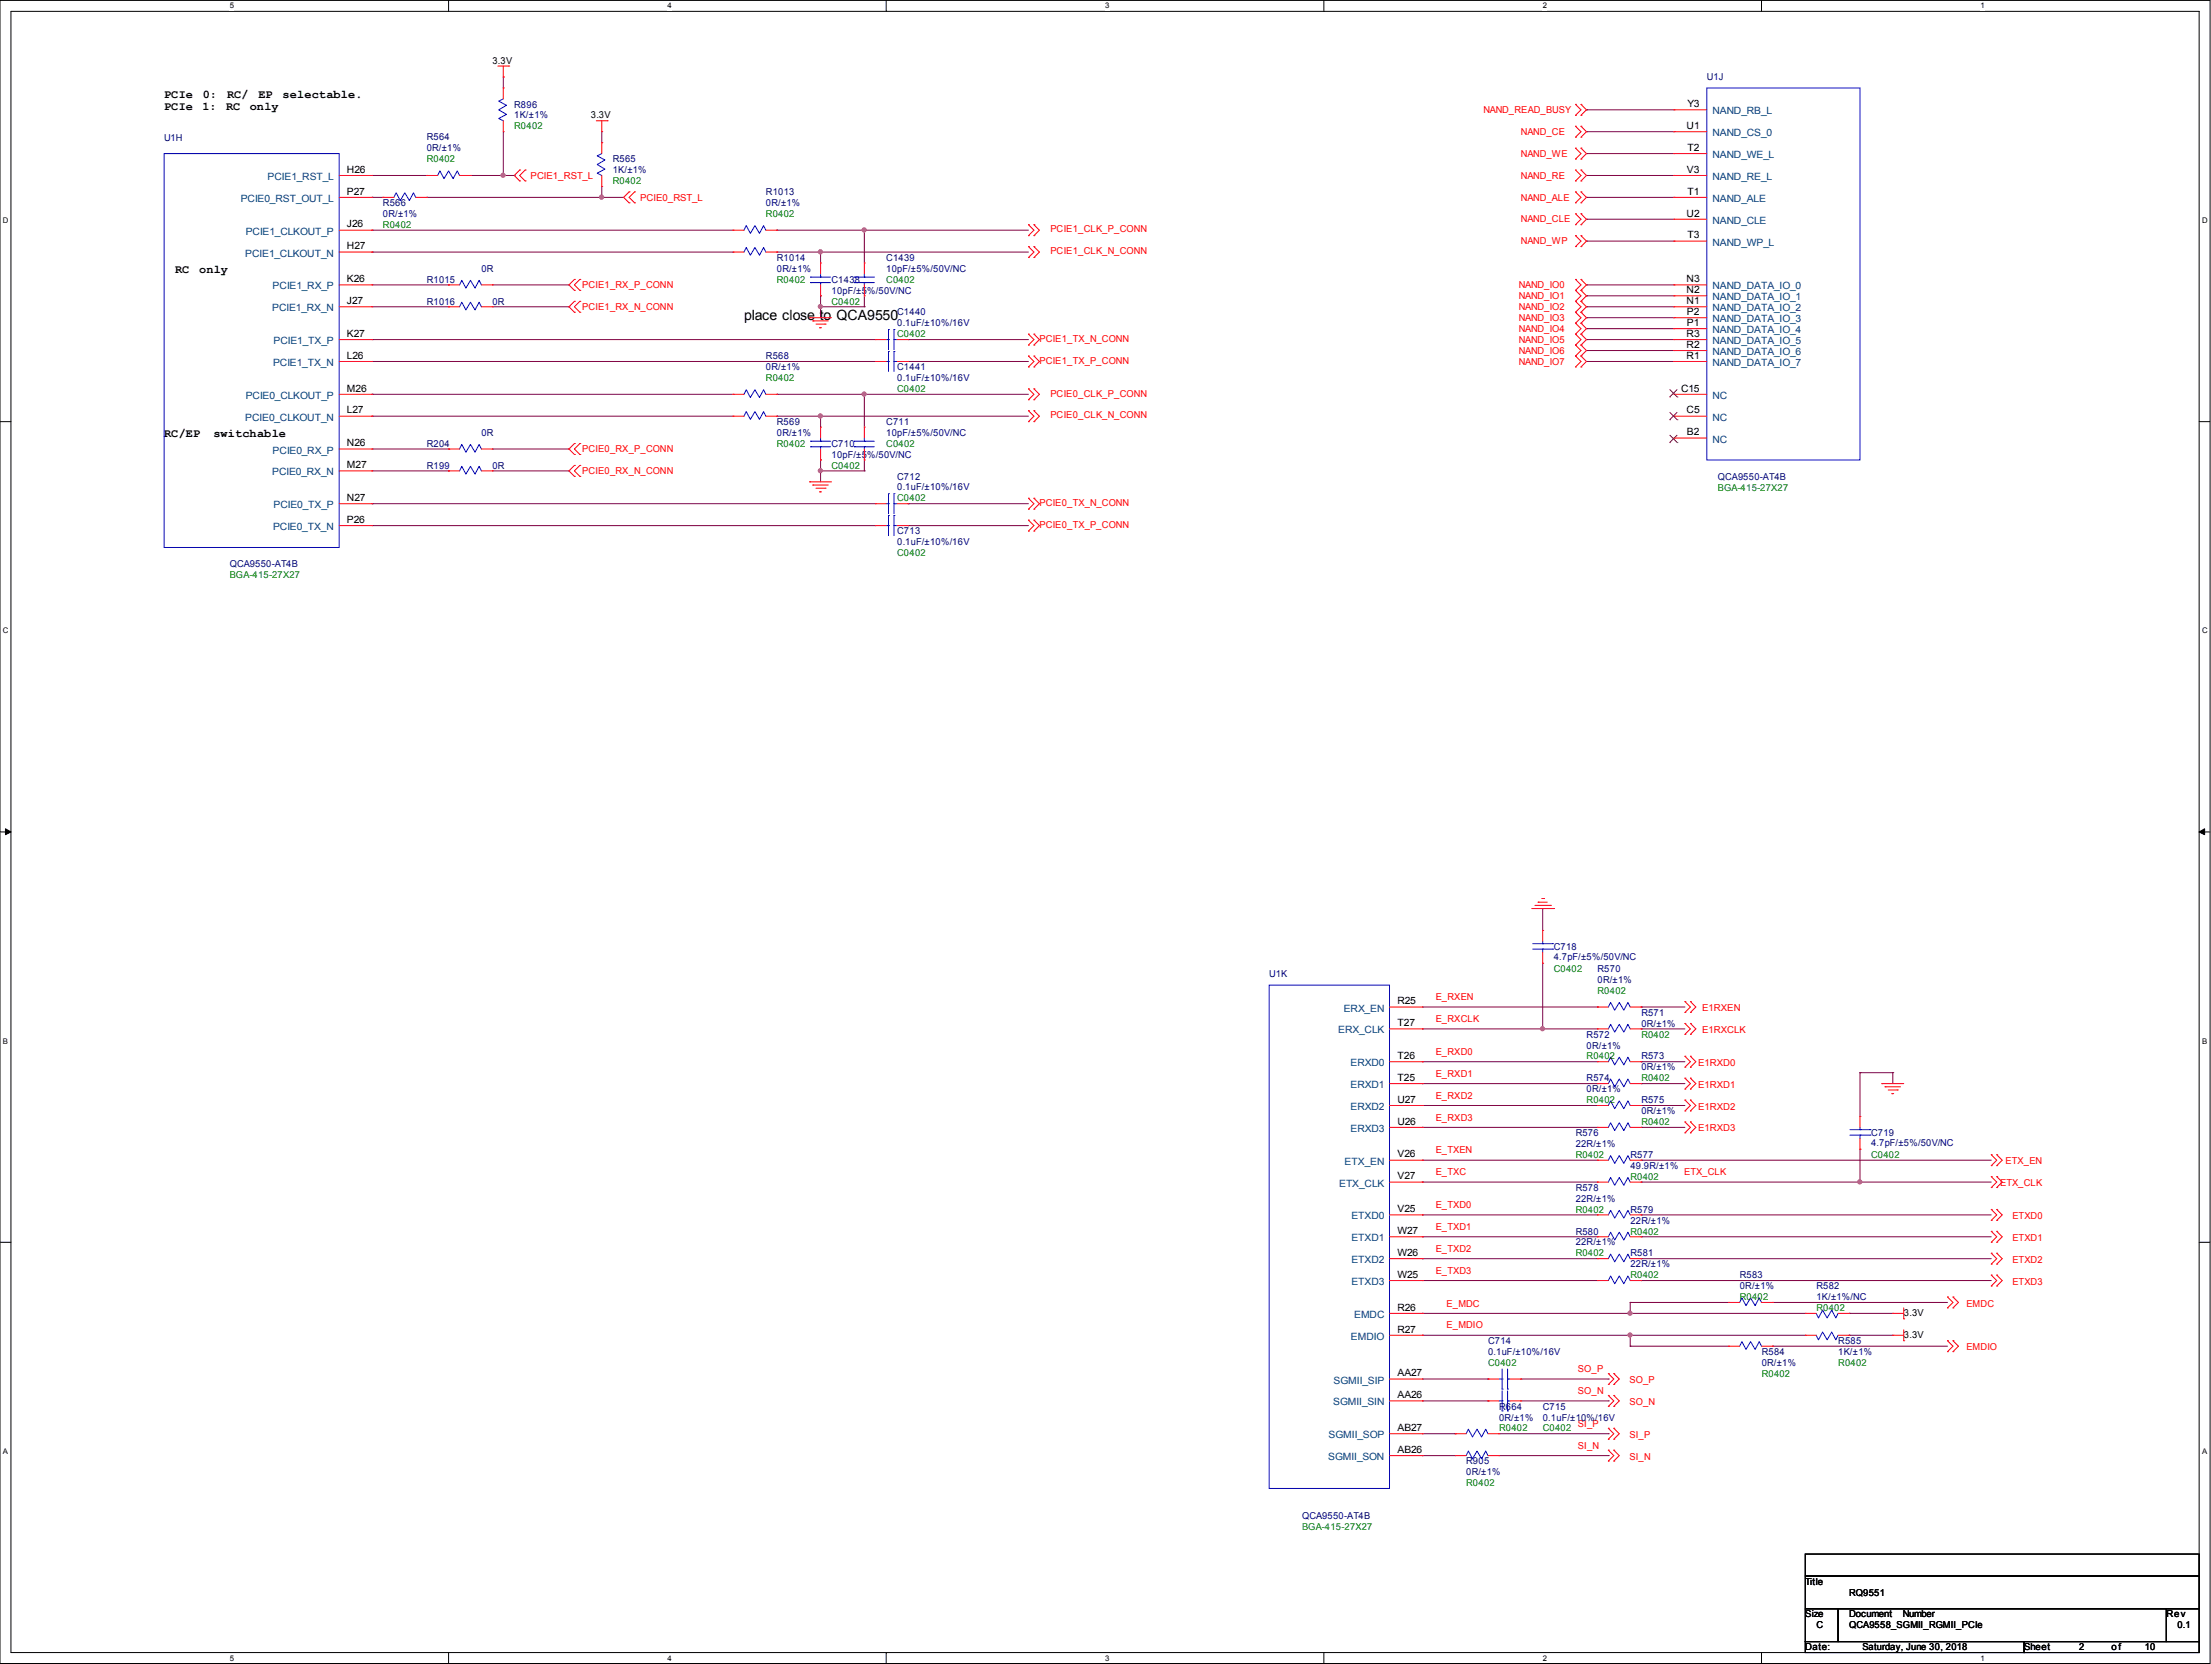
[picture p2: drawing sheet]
<svg xmlns="http://www.w3.org/2000/svg" width="205mm" height="155mm" viewBox="0 0 205 155" stroke-linecap="round" stroke-linejoin="round" font-family="sans-serif">
<defs><g id="words">
<text font-size="1.3" x="69.1" y="29.7">place close to QCA9550</text>
<g font-size="1.1">
<text x="15.2" y="9.1">PCIe</text>
<text x="15.2" y="10.2">PCIe</text>
<text x="18.8" y="10.2">1:</text>
<text x="18.8" y="9.1">0:</text>
<text x="21" y="10.2">RC</text>
<text x="21.1" y="9.1">RC/</text>
<text x="23.2" y="10.2">only</text>
<text x="24" y="9.1">EP</text>
<text x="26.2" y="9.1">selectable.</text>
<text x="16.3" y="25.4">RC</text>
<text x="18.5" y="25.4">only</text>
<text x="15.2" y="40.6">RC/EP</text>
<text x="19.8" y="40.6">switchable</text>
</g>
<g font-size=".9">
<text x="45.7" y="5.9">3.3V</text>
<text x="54.9" y="11">3.3V</text>
<text x="156.6" y="12">U1</text>
<text x="156.7" y="9.9">Y3</text>
<text x="32.2" y="16">H26</text>
<text x="156.7" y="16">V3</text>
<text x="156.7" y="14">T2</text>
<text x="32.2" y="23.2">H27</text>
<text x="32.2" y="21.1">J26</text>
<text x="32.2" y="18.1">P27</text>
<text x="156.6" y="20.1">U2</text>
<text x="156.7" y="18.1">T1</text>
<text x="156.7" y="22.1">T3</text>
<text x="32.2" y="28.2">J27</text>
<text x="32.2" y="26.2">K26</text>
<text x="156.6" y="26.2">N3</text>
<text x="156.6" y="27.2">N2</text>
<text x="156.6" y="28.2">N1</text>
<text x="156.7" y="29.2">P2</text>
<text x="32.2" y="31.3">K27</text>
<text x="32.2" y="33.3">L26</text>
<text x="156.6" y="31.3">R3</text>
<text x="156.6" y="32.3">R2</text>
<text x="156.6" y="33.3">R1</text>
<text x="156.7" y="30.3">P1</text>
<text x="32.2" y="38.4">L27</text>
<text x="32.2" y="36.4">M26</text>
<text x="32.2" y="41.4">N26</text>
<text x="156.1" y="36.4">C15</text>
<text x="156.6" y="38.4">C5</text>
<text x="156.7" y="40.4">B2</text>
<text x="32.2" y="43.5">M27</text>
<text x="32.2" y="46.5">N27</text>
<text x="32.2" y="48.6">P26</text>
<text x="129.8" y="93.3">R25</text>
<text x="129.8" y="95.3">T27</text>
<text x="129.8" y="98.3">T26</text>
<text x="129.8" y="100.4">T25</text>
<text x="129.8" y="102.4">U27</text>
<text x="129.8" y="104.4">U26</text>
<text x="129.8" y="107.5">V26</text>
<text x="129.8" y="109.5">V27</text>
<text x="129.8" y="112.6">V25</text>
<text x="129.8" y="114.6">W27</text>
<text x="129.8" y="116.6">W26</text>
<text x="129.8" y="118.7">W25</text>
<text x="129.8" y="121.7">R26</text>
<text x="129.8" y="123.7">R27</text>
<text x="176.8" y="122.2">3.3V</text>
<text x="176.8" y="124.2">3.3V</text>
<text x="129.8" y="129.8">AA26</text>
<text x="129.8" y="127.8">AA27</text>
<text x="129.8" y="134.9">AB26</text>
<text x="129.8" y="132.9">AB27</text>
<text x="167.6" y="147.1">Title</text>
<text x="171.7" y="148.2">RQ9551</text>
<text x="167.6" y="150.2">Size</text>
<text x="167.6" y="153.2">Date:</text>
<text x="168.7" y="151.2">C</text>
<text x="171.7" y="150.2">Document</text>
<text x="171.7" y="151.2">QCA9558_SGMII_RGMII_PCIe</text>
<text x="173" y="153.2">Saturday, June 30, 2018</text>
<text x="176.7" y="150.2">Number</text>
<text x="188" y="153.2">Sheet</text>
<text x="193.1" y="153.2">2</text>
<text x="196.1" y="153.2">of</text>
<text x="199.2" y="153.2">10</text>
<text x="201.2" y="150.2">Rev</text>
<text x="202.2" y="151.2">0.1</text>
</g>
<g font-size=".9" fill="#000080">
<text x="47.8" y="10">R896</text>
<text x="47.8" y="11">1K/±1%</text>
<text x="158.5" y="7.4">U1J</text>
<text x="15.2" y="13.1">U1H</text>
<text x="39.6" y="13">R564</text>
<text x="39.6" y="14.1">0R/±1%</text>
<text x="56.9" y="15.1">R565</text>
<text x="56.9" y="16.1">1K/±1%</text>
<text x="35.6" y="19.1">R566</text>
<text x="35.6" y="20.1">0R/±1%</text>
<text x="71.1" y="18.1">R1013</text>
<text x="71.1" y="19.1">0R/±1%</text>
<text x="39.6" y="26.2">R1015</text>
<text x="39.6" y="28.3">R1016</text>
<text x="44.7" y="25.2">0R</text>
<text x="45.7" y="28.3">0R</text>
<text x="72.1" y="24.2">R1014</text>
<text x="72.1" y="25.2">0R/±1%</text>
<text x="77.2" y="26.2">C1438</text>
<text x="77.2" y="27.3">10pF/±5%/50V/NC</text>
<text x="82.3" y="24.2">C1439</text>
<text x="82.3" y="25.2">10pF/±5%/50V/NC</text>
<text x="83.3" y="29.3">C1440</text>
<text x="71.1" y="33.4">R568</text>
<text x="71.1" y="34.4">0R/±1%</text>
<text x="83.3" y="34.4">C1441</text>
<text x="83.3" y="35.4">0.1uF/±10%/16V</text>
<text x="83.3" y="30.3">0.1uF/±10%/16V</text>
<text x="39.6" y="41.5">R204</text>
<text x="44.7" y="40.5">0R</text>
<text x="72.1" y="39.5">R569</text>
<text x="72.1" y="40.5">0R/±1%</text>
<text x="77.2" y="41.5">C710</text>
<text x="82.3" y="39.5">C711</text>
<text x="82.3" y="40.5">10pF/±5%/50V/NC</text>
<text x="39.6" y="43.5">R199</text>
<text x="45.7" y="43.5">0R</text>
<text x="77.2" y="42.5">10pF/±5%/50V/NC</text>
<text x="83.3" y="44.5">C712</text>
<text x="83.3" y="45.5">0.1uF/±10%/16V</text>
<text x="159.5" y="44.5">QCA9550-AT4B</text>
<text x="21.3" y="52.7">QCA9550-AT4B</text>
<text x="83.3" y="49.6">C713</text>
<text x="83.3" y="50.6">0.1uF/±10%/16V</text>
<text x="144.3" y="88.2">C718</text>
<text x="144.3" y="89.2">4.7pF/±5%/50V/NC</text>
<text x="117.9" y="90.8">U1K</text>
<text x="148.4" y="90.3">R570</text>
<text x="148.4" y="91.3">0R/±1%</text>
<text x="152.4" y="94.3">R571</text>
<text x="152.4" y="95.3">0R/±1%</text>
<text x="147.3" y="96.3">R572</text>
<text x="147.3" y="97.4">0R/±1%</text>
<text x="147.3" y="100.4">R574</text>
<text x="147.3" y="101.4">0R/±1%</text>
<text x="152.4" y="98.4">R573</text>
<text x="152.4" y="99.4">0R/±1%</text>
<text x="146.3" y="105.5">R576</text>
<text x="146.3" y="106.5">22R/±1%</text>
<text x="151.4" y="107.5">R577</text>
<text x="152.4" y="102.4">R575</text>
<text x="152.4" y="103.5">0R/±1%</text>
<text x="173.8" y="105.5">C719</text>
<text x="173.8" y="106.4">4.7pF/±5%/50V/NC</text>
<text x="146.3" y="110.6">R578</text>
<text x="146.3" y="111.6">22R/±1%</text>
<text x="151.4" y="112.6">R579</text>
<text x="151.4" y="113.6">22R/±1%</text>
<text x="151.4" y="108.5">49.9R/±1%</text>
<text x="146.3" y="114.6">R580</text>
<text x="146.3" y="115.7">22R/±1%</text>
<text x="151.4" y="116.7">R581</text>
<text x="151.4" y="117.7">22R/±1%</text>
<text x="161.6" y="118.7">R583</text>
<text x="161.6" y="119.7">0R/±1%</text>
<text x="168.7" y="119.7">R582</text>
<text x="138.2" y="124.8">C714</text>
<text x="138.2" y="125.8">0.1uF/±10%/16V</text>
<text x="163.6" y="125.8">R584</text>
<text x="168.7" y="120.7">1K/±1%/NC</text>
<text x="170.7" y="124.8">R585</text>
<text x="170.7" y="125.8">1K/±1%</text>
<text x="139.2" y="130.9">R664</text>
<text x="139.2" y="131.9">0R/±1%</text>
<text x="143.3" y="130.9">C715</text>
<text x="143.3" y="131.9">0.1uF/±10%/16V</text>
<text x="163.6" y="126.8">0R/±1%</text>
<text x="136.2" y="136">R905</text>
<text x="136.2" y="137">0R/±1%</text>
<text x="120.9" y="141.1">QCA9550-AT4B</text>
</g>
<g font-size=".9" fill="#f00">
<text x="137.8" y="10.5">NAND_READ_BUSY</text>
<text x="49.3" y="16.6">PCIE1_RST_L</text>
<text x="141.2" y="14.6">NAND_WE</text>
<text x="141.2" y="16.6">NAND_RE</text>
<text x="141.2" y="12.5">NAND_CE</text>
<text x="59.4" y="18.6">PCIE0_RST_L</text>
<text x="97.5" y="21.6">PCIE1_CLK_P_CONN</text>
<text x="97.5" y="23.6">PCIE1_CLK_N_CONN</text>
<text x="141.2" y="18.6">NAND_ALE</text>
<text x="141.2" y="20.7">NAND_CLE</text>
<text x="141.2" y="22.7">NAND_WP</text>
<text x="54.1" y="28.8">PCIE1_RX_N_CONN</text>
<text x="54.1" y="26.8">PCIE1_RX_P_CONN</text>
<text x="141" y="29.8">NAND_IO3</text>
<text x="141" y="28.8">NAND_IO2</text>
<text x="141" y="27.8">NAND_IO1</text>
<text x="141" y="26.8">NAND_IO0</text>
<text x="96.5" y="31.7">PCIE1_TX_N_CONN</text>
<text x="96.5" y="33.8">PCIE1_TX_P_CONN</text>
<text x="141" y="30.8">NAND_IO4</text>
<text x="141" y="33.9">NAND_IO7</text>
<text x="141" y="32.8">NAND_IO6</text>
<text x="141" y="31.8">NAND_IO5</text>
<text x="54.1" y="42">PCIE0_RX_P_CONN</text>
<text x="97.5" y="36.8">PCIE0_CLK_P_CONN</text>
<text x="97.5" y="38.9">PCIE0_CLK_N_CONN</text>
<text x="54.1" y="44">PCIE0_RX_N_CONN</text>
<text x="96.5" y="47">PCIE0_TX_N_CONN</text>
<text x="96.5" y="49">PCIE0_TX_P_CONN</text>
<text x="133.3" y="92.9">E_RXEN</text>
<text x="133.3" y="94.9">E_RXCLK</text>
<text x="158.1" y="95.9">E1RXCLK</text>
<text x="158.1" y="93.9">E1RXEN</text>
<text x="133.3" y="100">E_RXD1</text>
<text x="133.3" y="98">E_RXD0</text>
<text x="157.7" y="99">E1RXD0</text>
<text x="157.7" y="101">E1RXD1</text>
<text x="133.3" y="107.1">E_TXEN</text>
<text x="133.3" y="102">E_RXD2</text>
<text x="133.3" y="104.1">E_RXD3</text>
<text x="157.7" y="103">E1RXD2</text>
<text x="157.7" y="105.1">E1RXD3</text>
<text x="133.3" y="112.2">E_TXD0</text>
<text x="133.3" y="109.1">E_TXC</text>
<text x="156.4" y="109.1">ETX_CLK</text>
<text x="185.7" y="110.1">ETX_CLK</text>
<text x="186.2" y="108.1">ETX_EN</text>
<text x="186.9" y="113.2">ETXD0</text>
<text x="133.3" y="114.2">E_TXD1</text>
<text x="133.3" y="116.2">E_TXD2</text>
<text x="133.3" y="118.3">E_TXD3</text>
<text x="186.9" y="115.2">ETXD1</text>
<text x="186.9" y="117.3">ETXD2</text>
<text x="186.9" y="119.3">ETXD3</text>
<text x="134.3" y="121.3">E_MDC</text>
<text x="134.3" y="123.4">E_MDIO</text>
<text x="182.6" y="125.4">EMDIO</text>
<text x="182.6" y="121.3">EMDC</text>
<text x="146.5" y="127.4">SO_P</text>
<text x="146.5" y="129.5">SO_N</text>
<text x="151.3" y="128.4">SO_P</text>
<text x="151.3" y="130.5">SO_N</text>
<text x="146.5" y="132.5">SI_P</text>
<text x="146.5" y="134.5">SI_N</text>
<text x="151.3" y="133.5">SI_P</text>
<text x="151.3" y="135.5">SI_N</text>
</g>
<g font-size=".9" fill="#004080">
<text x="159" y="10.6">NAND_RB_L</text>
<text x="24.9" y="16.7">PCIE1_RST_L</text>
<text x="159" y="12.7">NAND_CS_0</text>
<text x="159" y="14.7">NAND_WE_L</text>
<text x="159" y="16.7">NAND_RE_L</text>
<text x="22.4" y="18.8">PCIE0_RST_OUT_L</text>
<text x="22.8" y="23.8">PCIE1_CLKOUT_N</text>
<text x="22.8" y="21.8">PCIE1_CLKOUT_P</text>
<text x="159" y="18.8">NAND_ALE</text>
<text x="159" y="20.8">NAND_CLE</text>
<text x="159" y="22.8">NAND_WP_L</text>
<text x="25.3" y="28.9">PCIE1_RX_N</text>
<text x="25.3" y="26.9">PCIE1_RX_P</text>
<text x="159" y="26.9">NAND_DATA_IO_0</text>
<text x="159" y="27.9">NAND_DATA_IO_1</text>
<text x="159" y="28.9">NAND_DATA_IO_2</text>
<text x="159" y="29.9">NAND_DATA_IO_3</text>
<text x="25.4" y="34">PCIE1_TX_N</text>
<text x="25.4" y="32">PCIE1_TX_P</text>
<text x="159" y="30.9">NAND_DATA_IO_4</text>
<text x="159" y="32">NAND_DATA_IO_5</text>
<text x="159" y="33">NAND_DATA_IO_6</text>
<text x="159" y="34">NAND_DATA_IO_7</text>
<text x="22.8" y="39.1">PCIE0_CLKOUT_N</text>
<text x="22.8" y="37">PCIE0_CLKOUT_P</text>
<text x="159" y="41.1">NC</text>
<text x="159" y="39.1">NC</text>
<text x="159" y="37">NC</text>
<text x="25.3" y="44.2">PCIE0_RX_N</text>
<text x="25.3" y="42.1">PCIE0_RX_P</text>
<text x="25.4" y="47.2">PCIE0_TX_P</text>
<text x="25.4" y="49.2">PCIE0_TX_N</text>
<text x="124.3" y="96">ERX_CLK</text>
<text x="124.8" y="93.9">ERX_EN</text>
<text x="125.4" y="99">ERXD0</text>
<text x="125.4" y="101">ERXD1</text>
<text x="125.4" y="103.1">ERXD2</text>
<text x="125.4" y="105.1">ERXD3</text>
<text x="124.4" y="110.2">ETX_CLK</text>
<text x="124.9" y="108.2">ETX_EN</text>
<text x="125.5" y="113.2">ETXD0</text>
<text x="125.5" y="115.3">ETXD1</text>
<text x="125.5" y="117.3">ETXD2</text>
<text x="125.5" y="119.3">ETXD3</text>
<text x="125.5" y="124.4">EMDIO</text>
<text x="125.7" y="122.4">EMDC</text>
<text x="123.8" y="130.5">SGMII_SIN</text>
<text x="123.8" y="128.5">SGMII_SIP</text>
<text x="123.3" y="135.6">SGMII_SON</text>
<text x="123.4" y="133.6">SGMII_SOP</text>
</g>
<g font-size=".9" fill="#008000">
<text x="39.6" y="15.1">R0402</text>
<text x="47.8" y="12">R0402</text>
<text x="56.9" y="17.1">R0402</text>
<text x="35.6" y="21.2">R0402</text>
<text x="71.1" y="20.1">R0402</text>
<text x="72.1" y="26.2">R0402</text>
<text x="77.2" y="28.3">C0402</text>
<text x="82.3" y="26.2">C0402</text>
<text x="71.1" y="35.4">R0402</text>
<text x="83.3" y="31.3">C0402</text>
<text x="72.1" y="41.5">R0402</text>
<text x="82.3" y="41.5">C0402</text>
<text x="83.3" y="36.4">C0402</text>
<text x="77.2" y="43.5">C0402</text>
<text x="83.3" y="46.6">C0402</text>
<text x="159.5" y="45.5">BGA-415-27X27</text>
<text x="21.3" y="53.7">BGA-415-27X27</text>
<text x="83.3" y="51.6">C0402</text>
<text x="144.3" y="90.3">C0402</text>
<text x="148.4" y="92.3">R0402</text>
<text x="147.3" y="98.4">R0402</text>
<text x="152.4" y="96.3">R0402</text>
<text x="152.4" y="100.4">R0402</text>
<text x="146.3" y="107.5">R0402</text>
<text x="147.3" y="102.4">R0402</text>
<text x="152.4" y="104.5">R0402</text>
<text x="173.8" y="107.5">C0402</text>
<text x="146.3" y="112.6">R0402</text>
<text x="151.4" y="109.6">R0402</text>
<text x="146.3" y="116.7">R0402</text>
<text x="151.4" y="114.6">R0402</text>
<text x="151.4" y="118.7">R0402</text>
<text x="161.6" y="120.7">R0402</text>
<text x="168.7" y="121.7">R0402</text>
<text x="138.2" y="126.8">C0402</text>
<text x="163.6" y="127.8">R0402</text>
<text x="170.7" y="126.8">R0402</text>
<text x="139.2" y="132.9">R0402</text>
<text x="143.3" y="132.9">C0402</text>
<text x="120.9" y="142.1">BGA-415-27X27</text>
<text x="136.2" y="138">R0402</text>
</g>
<g font-size=".7">
<text x="21.3" y=".8">5</text>
<text x="62" y=".8">4</text>
<text x="102.6" y=".8">3</text>
<text x="143.3" y=".8">2</text>
<text x="183.9" y=".8">1</text>
<text x=".3" y="20.7">D</text>
<text x="204.5" y="20.7">D</text>
<text x=".3" y="58.8">C</text>
<text x="204.5" y="58.8">C</text>
<text x=".3" y="96.9">B</text>
<text x="204.5" y="96.9">B</text>
<text x=".3" y="135">A</text>
<text x="204.5" y="135">A</text>
<text x="21.3" y="154.2">5</text>
<text x="62" y="154.2">4</text>
<text x="102.6" y="154.2">3</text>
<text x="143.3" y="154.2">2</text>
<text x="183.9" y="154.2">1</text>
</g>
</g></defs>
<path d="M0 0h205.2v154.5h-205.2zM1 1.1h203.2v152.4h-203.2z" fill="none" stroke="#000" stroke-width=".09"/>
<g fill="#fff">
<path d="M21.3 .2h.4v.8h-.4z"/>
<path d="M21.3 153.6h.4v.8h-.4z"/>
</g>
<path d="M41.7 0v1.1M41.7 153.5v1" fill="none" stroke="#000" stroke-width=".09"/>
<g fill="#fff">
<path d="M62 .2h.4v.8h-.4z"/>
<path d="M62 153.6h.4v.8h-.4z"/>
</g>
<path d="M82.3 0v1.1M82.3 153.5v1" fill="none" stroke="#000" stroke-width=".09"/>
<g fill="#fff">
<path d="M102.6 .2h.4v.8h-.4z"/>
<path d="M102.6 153.6h.4v.8h-.4z"/>
</g>
<path d="M122.9 0v1.1M122.9 153.5v1" fill="none" stroke="#000" stroke-width=".09"/>
<g fill="#fff">
<path d="M143.3 .2h.3v.8h-.3z"/>
<path d="M143.3 153.6h.3v.8h-.3z"/>
</g>
<path d="M163.6 0v1.1M163.6 153.5v1" fill="none" stroke="#000" stroke-width=".09"/>
<g fill="#fff">
<path d="M183.9 .2h.4v.8h-.4z"/>
<path d="M183.9 153.6h.4v.8h-.4z"/>
<path d="M.3 20.1h.5v.8h-.5z"/>
<path d="M204.5 20.1h.5v.8h-.5z"/>
<path d="M.3 58.2h.5v.8h-.5z"/>
<path d="M204.5 58.2h.5v.8h-.5z"/>
</g>
<path d="M0 39.2h1M204.2 39.2h1" fill="none" stroke="#000" stroke-width=".09"/>
<g fill="#fff">
<path d="M.3 96.3h.4v.8h-.4z"/>
<path d="M204.5 96.3h.4v.8h-.4z"/>
</g>
<path d="M0 77.3h1M.5 77l.5 .3-.5 .2zM204.2 77.3l.5-.3v.5zM204.2 77.3h1" fill="none" stroke="#000" stroke-width=".09"/>
<path d="M.5 77l.5 .3-.5 .2zM204.2 77.3l.5-.3v.5z" fill="#000"/>
<g fill="#fff">
<path d="M.3 134.4h.4v.8h-.4z"/>
<path d="M204.5 134.4h.4v.8h-.4z"/>
</g>
<path d="M0 115.4h1M204.2 115.4h1" fill="none" stroke="#000" stroke-width=".09"/>
<g fill="none" stroke="#800040" stroke-width=".09">
<path d="M39.6 18.3h.1M39.6 18.3h18.3M43.7 16.3h3M46.7 16.3h.1M55.9 18.3h.1M34.5 36.6h.1M34.5 38.6h.1M34.5 36.6h33.6M34.5 38.6h33.6M76.2 38.6h.1M76.2 38.6h19.3M80.3 36.6h.1"/>
<path d="M80.3 36.6h15.2M34.5 48.8h.1M34.5 46.8h.1M34.5 41.7h7.2M34.5 46.8h46.8M34.5 48.8h46.8M34.5 43.7h7.2M41.7 41.7h.1M41.7 43.7h.1M84.3 46.8h.1M84.3 48.8h.1M84.3 46.8h11.2"/>
<path d="M84.3 48.8h11.2M132.1 93.5h16.2M148.3 93.5h.1M152.4 95.5h.1M152.4 93.5h.1M152.4 98.6h.1M152.4 93.5h4.1M152.4 95.5h4.1M152.4 98.6h4.1M132.1 100.6h.1M132.1 114.8h.1M132.1 100.6h16.2"/>
<path d="M132.1 114.8h16.2M152.4 100.6h.1M152.4 102.7h.1M152.4 104.7h.1M152.4 100.6h4.1M152.4 102.7h4.1M152.4 104.7h4.1M151.4 120.9h.1M151.4 125h.1M151.4 120.9h9.1M151.4 125h9.1"/>
</g>
<circle cx="55.9" cy="18.3" r=".19" fill="#f0f"/>
<circle cx="55.9" cy="18.3" r=".19" fill="none" stroke="#f0f" stroke-width=".09"/>
<path d="M55.9 18.3h.1M55.9 13.2h.1M55.9 12.2v1M55.9 17.3v1M151.4 122h.1M151.4 122h16.2" fill="none" stroke="#800040" stroke-width=".09"/>
<circle cx="151.4" cy="121.9" r=".19" fill="#f0f"/>
<circle cx="151.4" cy="121.9" r=".19" fill="none" stroke="#f0f" stroke-width=".09"/>
<g fill="none" stroke="#800040" stroke-width=".09">
<path d="M132.1 112.8h.1M132.1 116.9h.1M132.1 118.9h.1M132.1 112.8h16.2M132.1 116.9h16.2M132.1 118.9h16.2M152.4 112.8h.1M152.4 114.8h.1M152.4 116.9h.1M152.4 118.9h.1M152.4 112.8h32.5M152.4 116.9h32.5"/>
<path d="M152.4 114.8h32.5M152.4 118.9h32.5M132.1 122h.1M132.1 124h.1M132.1 124h35.5M151.4 124h.1M151.4 120.9h.1M151.4 120.9v1.1h-19.3M151.4 124v1M164.6 125h.1M164.6 120.9h.1M164.6 125h16.2"/>
<path d="M164.6 120.9h16.2M171.7 122h.1M171.7 124h.1M171.7 122h4.1M171.7 124h4.1"/>
</g>
<circle cx="151.4" cy="124" r=".19" fill="#f0f"/>
<circle cx="151.4" cy="124" r=".19" fill="none" stroke="#f0f" stroke-width=".09"/>
<g fill="none" stroke="#800040" stroke-width=".09">
<path d="M172.7 99.6h.1M172.7 99.6v4.1M172.7 99.6h3.1M175.8 99.6h.1M175.8 99.6v1M132.1 107.7h.1M132.1 109.8h.1M132.1 107.7h16.2M132.1 109.8h16.2M152.4 107.7h.1M152.4 109.8h.1M152.4 107.7h32.5"/>
<path d="M152.4 109.8h32.5M172.7 109.8h.1M172.7 106.7h.1M172.7 106.7v3.1"/>
</g>
<circle cx="172.7" cy="109.7" r=".19" fill="#f0f"/>
<circle cx="172.7" cy="109.7" r=".19" fill="none" stroke="#f0f" stroke-width=".09"/>
<g fill="none" stroke="#800040" stroke-width=".09">
<path d="M34.5 18.3h.1M34.5 16.3h5.1M34.5 18.3h1.1M39.6 16.3h.1M132.1 98.6h.1M132.1 95.5h.1M132.1 98.6h16.2M132.1 95.5h16.2M143.3 95.5h.1M143.3 89.4v6.1M132.1 102.7h.1M132.1 104.7h.1"/>
<path d="M132.1 102.7h16.2M132.1 104.7h16.2"/>
</g>
<circle cx="143.2" cy="95.5" r=".19" fill="#f0f"/>
<circle cx="143.2" cy="95.5" r=".19" fill="none" stroke="#f0f" stroke-width=".09"/>
<g fill="none" stroke="#800040" stroke-width=".09">
<path d="M76.2 38.6h.1M76.2 38.6v1.1M143.3 84.4h.1M143.3 84.4v2M132.1 135.2h.1M132.1 128.1h6.1M132.1 130.1h6.1M132.1 133.1h3M132.1 135.2h3M135.1 133.1h.1M138.2 128.1h.1M138.2 130.1h.1"/>
<path d="M139.2 133.1h10.2M139.2 135.2h10.2M141.2 128.1h8.2M141.2 130.1h8.2M149.4 128.1h.1M149.4 130.1h.1M149.4 133.1h.1M149.4 135.2h.1"/>
</g>
<circle cx="76.2" cy="38.6" r=".19" fill="#f0f"/>
<circle cx="76.2" cy="38.6" r=".19" fill="none" stroke="#f0f" stroke-width=".09"/>
<path d="M80.3 36.6h.1M80.3 36.6v3.1" fill="none" stroke="#800040" stroke-width=".09"/>
<circle cx="80.2" cy="36.6" r=".19" fill="#f0f"/>
<circle cx="80.2" cy="36.6" r=".19" fill="none" stroke="#f0f" stroke-width=".09"/>
<path d="M76.2 43.7h.1M76.2 43.7h4.1" fill="none" stroke="#800040" stroke-width=".09"/>
<circle cx="76.2" cy="43.7" r=".19" fill="#f0f"/>
<circle cx="76.2" cy="43.7" r=".19" fill="none" stroke="#f0f" stroke-width=".09"/>
<g fill="none" stroke="#800040" stroke-width=".09">
<path d="M72.1 38.6h.1M72.1 36.6h.1M72.1 38.6h4.1M72.1 36.6h8.2M76.2 23.4h.1M76.2 28.5h.1M76.2 23.4v1M76.2 28.5h4.1M80.3 21.4h.1M80.3 21.4v3M45.7 41.7h7.1M45.7 43.7h7.1"/>
<path d="M52.8 41.7h.1M52.8 43.7h.1M76.2 43.7h.1M76.2 42.7h.1M76.2 42.7v2M80.3 43.7h.1M80.3 42.7v1"/>
</g>
<circle cx="76.2" cy="28.5" r=".19" fill="#f0f"/>
<circle cx="76.2" cy="28.5" r=".19" fill="none" stroke="#f0f" stroke-width=".09"/>
<path d="M72.1 23.4h.1M72.1 21.4h.1M72.1 23.4h4.1M72.1 21.4h8.2M76.2 28.5h.1M76.2 27.5h.1M76.2 27.5v2M80.3 28.5h.1M80.3 27.5v1" fill="none" stroke="#800040" stroke-width=".09"/>
<circle cx="80.2" cy="21.4" r=".19" fill="#f0f"/>
<circle cx="80.2" cy="21.4" r=".19" fill="none" stroke="#f0f" stroke-width=".09"/>
<g fill="none" stroke="#800040" stroke-width=".09">
<path d="M34.5 21.4h.1M34.5 23.4h.1M34.5 33.6h.1M34.5 31.5h.1M34.5 26.5h7.2M34.5 21.4h33.6M34.5 23.4h33.6M34.5 31.5h46.8M34.5 33.6h46.8M41.7 26.5h.1M76.2 23.4h.1M76.2 23.4h19.3"/>
<path d="M84.3 31.5h.1M84.3 33.6h.1M84.3 31.5h11.2M84.3 33.6h11.2"/>
</g>
<circle cx="76.2" cy="23.4" r=".19" fill="#f0f"/>
<circle cx="76.2" cy="23.4" r=".19" fill="none" stroke="#f0f" stroke-width=".09"/>
<g fill="none" stroke="#800040" stroke-width=".09">
<path d="M46.7 7.2h.1M46.7 16.3h.1M46.7 16.3h1.1M46.7 7.2v1M46.7 12.2v4.1M47.8 16.3h.1M147.3 10.2h.1M147.3 12.2h.1M147.3 14.3h.1M147.3 16.3h.1M147.3 18.3h.1M147.3 10.2h8.1"/>
<path d="M147.3 12.2h8.1M147.3 14.3h8.1M147.3 16.3h8.1M147.3 18.3h8.1M34.5 28.5h7.2M41.7 28.5h.1M45.7 28.5h7.1M45.7 26.5h7.1M52.8 26.5h.1M52.8 28.5h.1M80.3 21.4h.1M80.3 21.4h15.2"/>
<path d="M147.3 30.5h.1M147.3 31.5h.1M147.3 32.6h.1M147.3 33.6h.1M147.3 26.5h.1M147.3 27.5h.1M147.3 28.5h.1M147.3 29.5h.1M147.3 20.4h.1M147.3 22.4h.1M147.3 28.5h8.1M147.3 26.5h8.1"/>
<path d="M147.3 30.5h8.1M147.3 31.5h8.1M147.3 32.6h8.1M147.3 33.6h8.1M147.3 27.5h8.1M147.3 29.5h8.1M147.3 20.4h8.1M147.3 22.4h8.1"/>
</g>
<circle cx="46.7" cy="16.3" r=".19" fill="#f0f"/>
<circle cx="46.7" cy="16.3" r=".19" fill="none" stroke="#f0f" stroke-width=".09"/>
<g fill="none" stroke="#f00" stroke-width=".09">
<path d="M31.5 16.3h3M31.5 18.3h3M34.5 16.3h.1M34.5 18.3h.1M35.6 18.3h.1M35.6 18.3h1M38.6 18.3h1M39.6 16.3h.1M39.6 18.3h.1M39.6 16.3h1M42.7 16.3h1M43.7 16.3h.1"/>
<path d="M46.2 6.1h1M46.7 7.2h.1M46.7 8.2h.1M46.7 12.2h.1M46.7 6.1v1.1M46.7 8.2v1M46.7 11.2v1M47.2 6.1h.1M48.3 15.8h.1M48.3 16.8h.1M48.3 15.8l-.5 .5 .5 .5M48.8 16.8h.1"/>
<path d="M48.8 15.8h.1M48.8 15.8l-.5 .5 .5 .5M55.4 11.2h1M55.9 12.2h.1M55.9 13.2h.1M55.9 17.3h.1M55.9 11.2v1M55.9 13.2v1.1M55.9 16.3v1M56.4 11.2h.1M58.4 17.8h.1M58.4 18.8h.1"/>
<path d="M58.4 17.8l-.5 .5 .5 .5M58.9 18.8h.1M58.9 17.8h.1M58.9 17.8l-.5 .5 .5 .5M146.3 14.8h.1M146.3 13.8h.1M146.3 16.8h.1M146.3 15.8h.1M146.3 18.8h.1M146.3 17.8h.1M146.3 19.9h.1M146.3 12.7h.1"/>
<path d="M146.3 11.7h.1M146.3 10.7h.1M146.3 9.7h.1M146.3 13.8l.5 .5-.5 .5M146.3 15.8l.5 .5-.5 .5M146.3 17.8l.5 .5-.5 .5M146.3 19.9l.5 .5-.5 .5M146.3 11.7l.5 .5-.5 .5M146.3 9.7l.5 .5-.5 .5M146.8 13.8h.1M146.8 14.8h.1M146.8 15.8h.1"/>
<path d="M146.8 16.8h.1M146.8 17.8h.1M146.8 18.8h.1M146.8 19.9h.1M146.8 11.7h.1M146.8 12.7h.1M146.8 9.7h.1M146.8 10.7h.1M146.8 13.8l.5 .5-.5 .5M146.8 15.8l.5 .5-.5 .5M146.8 17.8l.5 .5-.5 .5M146.8 19.9l.5 .5-.5 .5"/>
<path d="M146.8 11.7l.5 .5-.5 .5M146.8 9.7l.5 .5-.5 .5M155.4 12.2h.1M155.4 10.2h.1M155.4 14.3h.1M155.4 16.3h.1M155.4 18.3h.1M155.4 16.3h3.1M155.4 18.3h3.1M155.4 12.2h3.1M155.4 10.2h3.1M155.4 14.3h3.1"/>
<path d="M31.5 33.6h3M31.5 38.6h3M31.5 26.5h3M31.5 28.5h3M31.5 23.4h3M31.5 31.5h3M31.5 21.4h3M31.5 36.6h3M34.5 23.4h.1M34.5 31.5h.1M34.5 33.6h.1M34.5 28.5h.1"/>
<path d="M34.5 26.5h.1M34.5 21.4h.1M34.5 38.6h.1M34.5 36.6h.1M41.7 26.5h.1M41.7 28.5h.1M41.7 26.5h1M41.7 28.5h1M44.7 26.5h1M44.7 28.5h1M45.7 26.5h.1M45.7 28.5h.1"/>
<path d="M53.3 28h.1M53.3 29h.1M53.3 25.9h.1M53.3 27h.1M53.3 28l-.5 .5 .5 .5M53.3 25.9l-.5 .6 .5 .5M53.8 29h.1M53.8 28h.1M53.8 27h.1M53.8 25.9h.1M53.8 28l-.5 .5 .5 .5M53.8 25.9l-.5 .6 .5 .5"/>
<path d="M68.1 38.6h.1M68.1 21.4h.1M68.1 23.4h.1M68.1 36.6h.1M68.1 38.6h1M68.1 23.4h1M68.1 21.4h1M68.1 36.6h1M71.1 38.6h1M71.1 23.4h1M71.1 21.4h1M71.1 36.6h1"/>
<path d="M72.1 38.6h.1M72.1 21.4h.1M72.1 23.4h.1M72.1 36.6h.1M75.2 29.5h.1M75.2 29.5h2M75.5 29.8h.1M75.5 29.8h1.4M75.8 30.1h.8M76.1 30.4h.1M76.1 30.4h.2M76.2 27.5h.1"/>
<path d="M76.2 24.4h.1M76.2 39.7h.1M76.2 24.4v1M76.2 26.5v1M76.2 39.7v1M76.6 30.1h.1M80.3 39.7h.1M80.3 27.5h.1M80.3 24.4h.1M80.3 24.4v1M80.3 26.5v1M80.3 39.7v1"/>
<path d="M81.3 33.6h.1M81.3 31.5h.1M81.3 33.6h1M81.3 31.5h1M83.3 33.6h1M83.3 31.5h1M84.3 33.6h.1M84.3 31.5h.1M95.5 37.1h.1M95.5 36.1h.1M95.5 39.2h.1M95.5 38.1h.1"/>
<path d="M95.5 21.9h.1M95.5 20.9h.1M95.5 23.9h.1M95.5 22.9h.1M95.5 32h.1M95.5 31h.1M95.5 34.1h.1M95.5 33.1h.1M95.5 36.1l.5 .5-.5 .5M95.5 38.1l.5 .5-.5 .6M95.5 20.9l.5 .5-.5 .5M95.5 22.9l.5 .5-.5 .5"/>
<path d="M95.5 31l.5 .5-.5 .5M95.5 33.1l.5 .5-.5 .5M96 37.1h.1M96 36.1h.1M96 39.2h.1M96 38.1h.1M96 21.9h.1M96 20.9h.1M96 23.9h.1M96 22.9h.1M96 32h.1M96 31h.1"/>
<path d="M96 34.1h.1M96 33.1h.1M96 36.1l.5 .5-.5 .5M96 38.1l.5 .5-.5 .6M96 20.9l.5 .5-.5 .5M96 22.9l.5 .5-.5 .5M96 31l.5 .5-.5 .5M96 33.1l.5 .5-.5 .5M146.3 31h.1M146.3 30h.1M146.3 29h.1M146.3 28h.1"/>
<path d="M146.3 27h.1M146.3 25.9h.1M146.3 34.1h.1M146.3 33.1h.1M146.3 32h.1M146.3 20.9h.1M146.3 22.9h.1M146.3 21.9h.1M146.3 30l.5 .5-.5 .5M146.3 29l.5 .5-.5 .5M146.3 28l.5 .5-.5 .5M146.3 27l.5 .5-.5 .5"/>
<path d="M146.3 25.9l.5 .6-.5 .5M146.3 33.1l.5 .5-.5 .5M146.3 32l.5 .6-.5 .5M146.3 31l.5 .5-.5 .5M146.3 21.9l.5 .5-.5 .5M146.8 30h.1M146.8 31h.1M146.8 29h.1M146.8 28h.1M146.8 27h.1M146.8 25.9h.1M146.8 33.1h.1"/>
<path d="M146.8 34.1h.1M146.8 32h.1M146.8 20.9h.1M146.8 21.9h.1M146.8 22.9h.1M146.8 30l.5 .5-.5 .5M146.8 29l.5 .5-.5 .5M146.8 28l.5 .5-.5 .5M146.8 27l.5 .5-.5 .5M146.8 25.9l.5 .6-.5 .5M146.8 33.1l.5 .5-.5 .5M146.8 32l.5 .6-.5 .5"/>
<path d="M146.8 31l.5 .5-.5 .5M146.8 21.9l.5 .5-.5 .5M155.4 20.4h.1M155.4 22.4h.1M155.4 26.5h.1M155.4 27.5h.1M155.4 28.5h.1M155.4 29.5h.1M155.4 30.5h.1M155.4 31.5h.1M155.4 32.6h.1M155.4 33.6h.1"/>
<path d="M155.4 38.6h.1M155.4 36.6h.1M155.4 29.5h3.1M155.4 33.6h3.1M155.4 38.6h3.1M155.4 26.5h3.1M155.4 28.5h3.1M155.4 31.5h3.1M155.4 36.6h3.1M155.4 20.4h3.1M155.4 22.4h3.1M155.4 27.5h3.1"/>
<path d="M155.4 30.5h3.1M155.4 32.6h3.1M31.5 46.8h3M31.5 48.8h3M31.5 43.7h3M31.5 41.7h3M34.5 43.7h.1M34.5 41.7h.1M34.5 46.8h.1M34.5 48.8h.1M41.7 41.7h.1M41.7 43.7h.1"/>
<path d="M41.7 43.7h1M41.7 41.7h1M44.7 43.7h1M44.7 41.7h1M45.7 41.7h.1M45.7 43.7h.1M53.3 43.2h.1M53.3 44.2h.1M53.3 41.2h.1M53.3 42.2h.1M53.3 43.2l-.5 .5 .5 .5M53.3 41.2l-.5 .5 .5 .5"/>
<path d="M53.8 44.2h.1M53.8 43.2h.1M53.8 42.2h.1M53.8 41.2h.1M53.8 43.2l-.5 .5 .5 .5M53.8 41.2l-.5 .5 .5 .5M75.2 44.7h.1M75.2 44.7h2M75.5 45h.1M75.5 45h1.4M75.8 45.3h.8M76.1 45.7h.1"/>
<path d="M76.1 45.7h.2M76.2 42.7h.1M76.2 41.7v1M76.6 45.3h.1M80.3 42.7h.1M80.3 41.7v1M81.3 46.8h.1M81.3 48.8h.1M81.3 46.8h1M81.3 48.8h1M83.3 46.8h1M83.3 48.8h1"/>
<path d="M84.3 46.8h.1M84.3 48.8h.1M95.5 47.3h.1M95.5 46.3h.1M95.5 49.3h.1M95.5 48.3h.1M95.5 46.3l.5 .5-.5 .5M95.5 48.3l.5 .5-.5 .5M96 47.3h.1M96 46.3h.1M96 49.3h.1M96 48.3h.1"/>
<path d="M96 46.3l.5 .5-.5 .5M96 48.3l.5 .5-.5 .5M155.4 40.7h.1M155.4 40.7h3.1M129 95.5h3.1M129 93.5h3.1M129 98.6h3.1M132.1 93.5h.1M132.1 95.5h.1M132.1 98.6h.1M142.2 84.4h2.1M142.5 84.1h1.5"/>
<path d="M142.8 83.8h.1M142.8 83.8h.9M143.2 83.4h.1M143.3 86.4h.1M143.3 89.4h.1M143.3 86.4v1M143.3 88.4v1M143.3 83.4h.1M144 84.1h.1M144.3 84.4h.1M148.3 95.5h.1M148.3 98.6h.1"/>
<path d="M148.3 93.5h.1M148.3 95.5h1.1M148.3 93.5h1.1M148.3 98.6h1.1M151.4 95.5h1M151.4 93.5h1M151.4 98.6h1M152.4 95.5h.1M152.4 98.6h.1M152.4 93.5h.1M156.5 95h.1M156.5 96.1h.1"/>
<path d="M156.5 98.1h.1M156.5 99.1h.1M156.5 93h.1M156.5 94h.1M156.5 95l.5 .5-.5 .6M156.5 98.1l.5 .5-.5 .5M156.5 93l.5 .5-.5 .5M157 95h.1M157 96.1h.1M157 98.1h.1M157 99.1h.1M157 93h.1"/>
<path d="M157 94h.1M157 95l.5 .5-.5 .6M157 98.1l.5 .5-.5 .5M157 93l.5 .5-.5 .5M129 100.6h3.1M129 114.8h3.1M129 104.7h3.1M129 102.7h3.1M129 107.7h3.1M129 109.8h3.1M129 112.8h3.1M129 116.9h3.1"/>
<path d="M129 118.9h3.1M132.1 100.6h.1M132.1 102.7h.1M132.1 104.7h.1M132.1 107.7h.1M132.1 109.8h.1M132.1 112.8h.1M132.1 114.8h.1M132.1 116.9h.1M132.1 118.9h.1M148.3 114.8h.1M148.3 104.7h.1"/>
<path d="M148.3 116.9h.1M148.3 107.7h.1M148.3 109.8h.1M148.3 100.6h.1M148.3 118.9h.1M148.3 112.8h.1M148.3 102.7h.1M148.3 100.6h1.1M148.3 114.8h1.1M148.3 104.7h1.1M148.3 102.7h1.1M148.3 107.7h1.1"/>
<path d="M148.3 109.8h1.1M148.3 112.8h1.1M148.3 116.9h1.1M148.3 118.9h1.1M151.4 100.6h1M151.4 114.8h1M151.4 104.7h1M151.4 102.7h1M151.4 107.7h1M151.4 109.8h1M151.4 112.8h1M151.4 116.9h1"/>
<path d="M151.4 118.9h1M152.4 114.8h.1M152.4 104.7h.1M152.4 116.9h.1M152.4 107.7h.1M152.4 109.8h.1M152.4 100.6h.1M152.4 118.9h.1M152.4 112.8h.1M152.4 102.7h.1M156.5 100.1h.1M156.5 101.1h.1"/>
<path d="M156.5 102.1h.1M156.5 103.2h.1M156.5 104.2h.1M156.5 105.2h.1M156.5 100.1l.5 .5-.5 .5M156.5 102.1l.5 .6-.5 .5M156.5 104.2l.5 .5-.5 .5M157 100.1h.1M157 101.1h.1M157 102.1h.1M157 103.2h.1M157 104.2h.1"/>
<path d="M157 105.2h.1M157 100.1l.5 .5-.5 .5M157 102.1l.5 .6-.5 .5M157 104.2l.5 .5-.5 .5M172.7 103.7h.1M172.7 106.7h.1M172.7 103.7v1M172.7 105.7v1M174.8 100.6h.1M174.8 100.6h2M175 100.9h.1M175 100.9h1.5"/>
<path d="M175.3 101.2h.9M175.7 101.6h.1M175.7 101.6h.2M176.2 101.2h.1M184.9 112.3h.1M184.9 113.3h.1M184.9 114.3h.1M184.9 115.4h.1M184.9 116.4h.1M184.9 117.4h.1M184.9 118.4h.1M184.9 119.4h.1"/>
<path d="M184.9 107.2h.1M184.9 108.2h.1M184.9 109.3h.1M184.9 110.3h.1M184.9 112.3l.5 .5-.5 .5M184.9 114.3l.5 .5-.5 .6M184.9 116.4l.5 .5-.5 .5M184.9 118.4l.5 .5-.5 .5M184.9 107.2l.5 .5-.5 .5M184.9 109.3l.5 .5-.5 .5M185.4 112.3h.1M185.4 113.3h.1"/>
<path d="M185.4 114.3h.1M185.4 115.4h.1M185.4 116.4h.1M185.4 117.4h.1M185.4 118.4h.1M185.4 119.4h.1M185.4 107.2h.1M185.4 108.2h.1M185.4 109.3h.1M185.4 110.3h.1M185.4 112.3l.5 .5-.5 .5M185.4 114.3l.5 .5-.5 .6"/>
<path d="M185.4 116.4l.5 .5-.5 .5M185.4 118.4l.5 .5-.5 .5M185.4 107.2l.5 .5-.5 .5M185.4 109.3l.5 .5-.5 .5M129 122h3.1M129 124h3.1M129 130.1h3.1M129 128.1h3.1M129 135.2h3.1M129 133.1h3.1M132.1 122h.1M132.1 124h.1"/>
<path d="M132.1 130.1h.1M132.1 128.1h.1M132.1 135.2h.1M132.1 133.1h.1M135.1 133.1h.1M135.1 135.2h.1M135.1 135.2h1M135.1 133.1h1M138.2 130.1h.1M138.2 128.1h.1M138.2 130.1h1M138.2 128.1h1"/>
<path d="M138.2 135.2h1M138.2 133.1h1M139.2 133.1h.1M139.2 135.2h.1M140.2 130.1h1M140.2 128.1h1M141.2 130.1h.1M141.2 128.1h.1M149.4 127.5h.1M149.4 128.6h.1M149.4 129.6h.1M149.4 130.6h.1"/>
<path d="M149.4 132.6h.1M149.4 133.6h.1M149.4 134.7h.1M149.4 135.7h.1M149.4 127.5l.5 .6-.5 .5M149.4 129.6l.5 .5-.5 .5M149.4 132.6l.5 .5-.5 .5M149.4 134.7l.5 .5-.5 .5M149.9 127.5h.1M149.9 128.6h.1M149.9 129.6h.1M149.9 130.6h.1"/>
<path d="M149.9 132.6h.1M149.9 133.6h.1M149.9 134.7h.1M149.9 135.7h.1M149.9 127.5l.5 .6-.5 .5M149.9 129.6l.5 .5-.5 .5M149.9 132.6l.5 .5-.5 .5M149.9 134.7l.5 .5-.5 .5M160.5 120.9h.1M160.5 125h.1M160.5 120.9h1M160.5 125h1"/>
<path d="M163.6 120.9h1M163.6 125h1M164.6 120.9h.1M164.6 125h.1M167.6 124h.1M167.6 122h.1M167.6 122h1.1M167.6 124h1.1M170.7 122h1M170.7 124h1M171.7 124h.1M171.7 122h.1"/>
<path d="M175.8 122h.1M175.8 124h.1M175.8 122h1M175.8 124h1M176.8 122.5h.1M176.8 124.5h.1M176.8 121.5v1M176.8 123.5v1M180.8 124.5h.1M180.8 125.5h.1M180.8 120.4h.1M180.8 121.5h.1"/>
<path d="M180.8 120.4l.6 .5-.6 .6M180.8 124.5l.6 .5-.6 .5M181.4 124.5h.1M181.4 125.5h.1M181.4 120.4h.1M181.4 121.5h.1M181.4 120.4l.5 .5-.5 .6M181.4 124.5l.5 .5-.5 .5"/>
</g>
<path d="M167.6 144.3h36.6v2h-36.6zM167.6 146.3h36.6v3.1h-36.6zM167.6 149.4h3.1v3h-3.1zM167.6 152.4h20.4v1.1h-20.4zM170.7 149.4h30.5v3h-30.5zM188 152.4h16.2v1.1h-16.2zM201.2 149.4h3v3h-3z" fill="none" stroke="#000" stroke-width=".09"/>
<g fill="none" stroke="#00f" stroke-width=".09">
<path d="M15.2 14.3h16.3v36.5h-16.3zM36.6 18.3l.2-.4 .4 .7 .4-.7 .4 .7 .4-.7 .2 .4M40.6 16.3l.3-.4 .3 .7 .5-.7 .4 .7 .4-.7 .2 .4M46.7 9.2l-.4 .2 .7 .4-.7 .4 .7 .4-.7 .4 .4 .2M55.9 14.3l-.4 .2 .7 .4-.7 .4 .7 .4-.7 .4 .4 .2M158.5 8.2h14.2v34.5h-14.2zM42.7 26.5l.2-.5 .4 .8 .4-.8 .4 .8 .4-.8 .2 .5M42.7 28.5l.2-.4 .4 .7 .4-.7 .4 .7 .4-.7 .2 .4M69.1 38.6l.2-.4 .4 .7 .4-.7 .4 .7 .4-.7 .2 .4M69.1 21.4l.2-.4 .4 .7 .4-.7 .4 .7 .4-.7 .2 .4M69.1 23.4l.2-.4 .4 .7 .4-.7 .4 .7 .4-.7 .2 .4M69.1 36.6l.2-.4 .4 .7 .4-.7 .4 .7 .4-.7 .2 .4"/>
<path d="M75.3 25.7h.1M75.3 26.2h.1M75.3 25.7h1.8M75.3 26.2h1.8M76.2 26.2h.1M76.2 25.7h.1M76.2 25.4v.3M76.2 26.2v.3M79.3 25.7h.1M79.3 26.2h.1M79.3 25.7h1.9M79.3 26.2h1.9"/>
<path d="M80.3 26.2h.1M80.3 25.7h.1M80.3 25.4v.3M80.3 26.2v.3M82.3 33.6h.2M82.3 31.5h.2M82.5 33.6h.1M82.5 32.6h.1M82.5 31.5h.1M82.5 30.6h.1M82.5 30.6v1.9M82.5 32.6v1.9"/>
<path d="M83 32.6h.1M83 33.6h.1M83 30.6h.1M83 31.5h.1M83 33.6h.3M83 30.6v1.9M83 32.6v1.9M83 31.5h.3M42.7 41.7l.2-.4 .4 .7 .4-.7 .4 .7 .4-.7 .2 .4M42.7 43.7l.2-.4 .4 .7 .4-.7 .4 .7 .4-.7 .2 .4M75.3 41h.1M75.3 41.5h.1"/>
<path d="M75.3 41h1.8M75.3 41.5h1.8M76.2 41.5h.1M76.2 41h.1M76.2 40.7v.3M76.2 41.5v.2M79.3 41h.1M79.3 41.5h.1M79.3 41h1.9M79.3 41.5h1.9M80.3 41.5h.1M80.3 41h.1"/>
<path d="M80.3 40.7v.3M80.3 41.5v.2M82.3 46.8h.2M82.3 48.8h.2M82.5 46.8h.1M82.5 45.8h.1M82.5 48.8h.1M82.5 47.9h.1M82.5 45.8v1.9M82.5 47.9v1.8M83 45.8h.1M83 46.8h.1"/>
<path d="M83 47.9h.1M83 48.8h.1M83 45.8v1.9M83 47.9v1.8M83 46.8h.3M83 48.8h.3M117.9 91.5h11.1v46.7h-11.1zM142.3 88.1h1.9M142.3 87.6h1.9M143.3 87.6h.1M143.3 88.1h.1M143.3 87.4v.2"/>
<path d="M143.3 88.1v.3M144.2 88.1h.1M144.2 87.6h.1M149.4 95.5l.2-.4 .3 .7 .5-.7 .4 .7 .4-.7 .2 .4M149.4 98.6l.2-.4 .3 .7 .5-.7 .4 .7 .4-.7 .2 .4M149.4 93.5l.2-.4 .3 .7 .5-.7 .4 .7 .4-.7 .2 .4M149.4 114.8l.2-.4 .3 .7 .5-.7 .4 .7 .4-.7 .2 .4M149.4 104.7l.2-.4 .3 .7 .5-.7 .4 .7 .4-.7 .2 .4M149.4 116.9l.2-.4 .3 .7 .5-.7 .4 .7 .4-.7 .2 .4M149.4 107.7l.2-.4 .3 .7 .5-.7 .4 .7 .4-.7 .2 .4M149.4 109.8l.2-.5 .3 .8 .5-.8 .4 .8 .4-.8 .2 .5M149.4 100.6l.2-.4 .3 .7 .5-.7 .4 .7 .4-.7 .2 .4"/>
<path d="M149.4 118.9l.2-.4 .3 .7 .5-.7 .4 .7 .4-.7 .2 .4M149.4 112.8l.2-.4 .3 .7 .5-.7 .4 .7 .4-.7 .2 .4M149.4 102.7l.2-.5 .3 .8 .5-.8 .4 .8 .4-.8 .2 .5M171.8 105.4h1.9M171.8 104.9h1.9M172.7 104.9h.1M172.7 105.4h.1M172.7 104.7v.2M172.7 105.4v.3M173.7 105.4h.1M173.7 104.9h.1M136.1 133.1l.3-.4 .3 .7 .5-.7 .4 .7 .4-.7 .2 .4"/>
<path d="M136.1 135.2l.3-.5 .3 .8 .5-.8 .4 .8 .4-.8 .2 .5M139.2 130.1h.3M139.2 128.1h.3M139.5 131h.1M139.5 130.1h.1M139.5 129h.1M139.5 128.1h.1M139.5 127.1v1.9M139.5 129.2v1.8M140 130.1h.1M140 131h.1M140 128.1h.1"/>
<path d="M140 129h.1M140 130.1h.2M140 127.1v1.9M140 129.2v1.8M140 128.1h.2M161.5 120.9l.3-.4 .3 .7 .5-.7 .4 .7 .4-.7 .2 .4M161.5 125l.3-.4 .3 .7 .5-.7 .4 .7 .4-.7 .2 .4M168.7 124l.2 .4 .3-.7 .5 .7 .4-.7 .4 .7 .2-.4M168.7 122l.2 .4 .3-.7 .5 .7 .4-.7 .4 .7 .2-.4"/>
</g>
<path d="M155 39h.1M155 36.9h.1M155 38.3l.8 .7M155 36.2l.8 .7M155.8 39h.1M155.8 36.9h.1M155.8 38.3l-.8 .7M155.8 36.2l-.8 .7M155 41.1h.1M155 40.4l.8 .7M155.8 41.1h.1M155.8 40.4l-.8 .7" fill="none" stroke="#804000" stroke-width=".09"/>
<circle cx="55.9" cy="18.3" r=".19" fill="#f0f"/>
<circle cx="55.9" cy="18.3" r=".19" fill="none" stroke="#f0f" stroke-width=".09"/>
<circle cx="151.4" cy="121.9" r=".19" fill="#f0f"/>
<circle cx="151.4" cy="121.9" r=".19" fill="none" stroke="#f0f" stroke-width=".09"/>
<circle cx="151.4" cy="124" r=".19" fill="#f0f"/>
<circle cx="151.4" cy="124" r=".19" fill="none" stroke="#f0f" stroke-width=".09"/>
<circle cx="172.7" cy="109.7" r=".19" fill="#f0f"/>
<circle cx="172.7" cy="109.7" r=".19" fill="none" stroke="#f0f" stroke-width=".09"/>
<circle cx="143.2" cy="95.5" r=".19" fill="#f0f"/>
<circle cx="143.2" cy="95.5" r=".19" fill="none" stroke="#f0f" stroke-width=".09"/>
<circle cx="76.2" cy="38.6" r=".19" fill="#f0f"/>
<circle cx="76.2" cy="38.6" r=".19" fill="none" stroke="#f0f" stroke-width=".09"/>
<circle cx="80.2" cy="36.6" r=".19" fill="#f0f"/>
<circle cx="80.2" cy="36.6" r=".19" fill="none" stroke="#f0f" stroke-width=".09"/>
<circle cx="76.2" cy="43.7" r=".19" fill="#f0f"/>
<circle cx="76.2" cy="43.7" r=".19" fill="none" stroke="#f0f" stroke-width=".09"/>
<circle cx="76.2" cy="28.5" r=".19" fill="#f0f"/>
<circle cx="76.2" cy="28.5" r=".19" fill="none" stroke="#f0f" stroke-width=".09"/>
<circle cx="80.2" cy="21.4" r=".19" fill="#f0f"/>
<circle cx="80.2" cy="21.4" r=".19" fill="none" stroke="#f0f" stroke-width=".09"/>
<circle cx="76.2" cy="23.4" r=".19" fill="#f0f"/>
<circle cx="76.2" cy="23.4" r=".19" fill="none" stroke="#f0f" stroke-width=".09"/>
<circle cx="46.7" cy="16.3" r=".19" fill="#f0f"/>
<circle cx="46.7" cy="16.3" r=".19" fill="none" stroke="#f0f" stroke-width=".09"/>
<use href="#words"/>
</svg>
